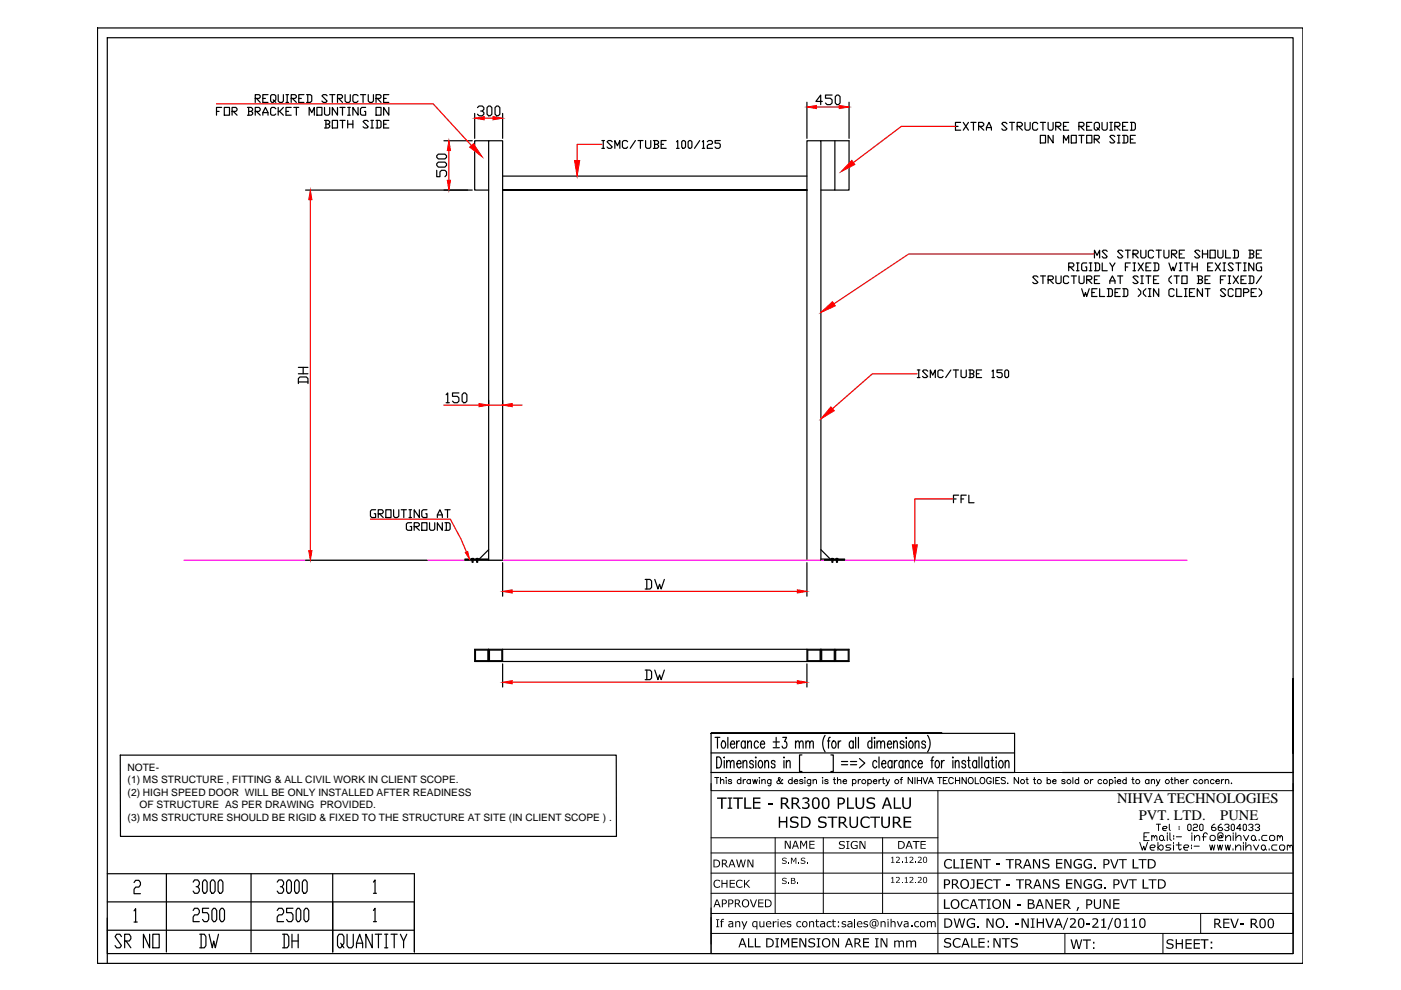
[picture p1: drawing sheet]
<svg xmlns="http://www.w3.org/2000/svg" width="297mm" height="210mm" viewBox="0 0 297 210" stroke-linecap="round" stroke-linejoin="round" font-family="sans-serif">
<defs><g id="words">
<g font-size="3.1">
<text x="236.8" y="170.3">NIHVA TECHNOLOGIES</text>
<text x="241.5" y="173.8">PVT. LTD.</text>
<text x="258.7" y="173.8">PUNE</text>
</g>
<g font-size="2.2">
<text x="27" y="163.4">NOTE-</text>
<text x="27.1" y="166.1">(1) MS STRUCTURE , FITTING &amp; ALL CIVIL WORK IN CLIENT SCOPE.</text>
<text x="27.1" y="168.7">(2) HIGH SPEED DOOR WILL BE ONLY INSTALLED AFTER READINESS</text>
<text x="29.6" y="171.4">OF STRUCTURE AS PER DRAWING PROVIDED.</text>
<text x="27.1" y="174">(3) MS STRUCTURE SHOULD BE RIGID &amp; FIXED TO THE STRUCTURE AT SITE (IN CLIENT SCOPE ) .</text>
</g>
</g></defs>
<!-- layer: 0 -->
<g fill="none" stroke="#000" stroke-width=".25">
<path d="M20.7 5.9h255.5v198.4h-255.5zM22.7 8h251.5v194.2h-251.5zM45.9 23.6h.6M47 22.8h-1.1v1.6M47.6 22.8h1.1v1.6h-1.1zM49.2 23.6h.8l.3-.3v-.2l-.3-.3h-.8v1.6M49.5 23.6l.8 .8M52.5 22.8h.8l.3 .3v.2l-.3 .3M52.7 23.6h.6l.3 .3v.3l-.3 .2h-.8M52.7 22.8v1.6M54.1 20.9h.8l.3-.3v-.3l-.3-.2h-.8v1.6M54.1 23.6h.8l.3-.3v-.2l-.3-.3h-.8v1.6"/>
<path d="M54.4 20.9l.8 .8M54.4 23.6l.8 .8M55.7 24.4v-.5l.6-1.1 .5 1.1v.5M55.7 20.9h.6M55.7 23.9h1.1M56.8 20.1h-1.1v1.6h1.1M57.9 21.2l.3 .2-.3 .3h-.3l-.2-.3v-1.1l.2-.2h.6l.3 .2v.9l-.3 .2 .3 .3M58.5 23.1l-.3-.3h-.6l-.2 .3v1.1l.2 .2h.6l.3-.2M59 20.1v1.3l.3 .3h.5l.3-.3v-1.3M59 22.8v1.6M59.3 23.6l.8 .8M60.1 22.8l-.8 .8h-.3"/>
<path d="M60.6 21.7h.6M60.6 20.1h.6M60.6 23.6h.6M60.9 20.1v1.6M61.7 20.9h.8l.3-.3v-.3l-.3-.2h-.8v1.6M61.7 22.8h-1.1v1.6h1.1M62 20.9l.8 .8M62.3 22.8h1M62.8 22.8v1.6M63.3 20.9h.6M64.4 20.1h-1.1v1.6h1.1M65 20.1h.8l.3 .2v1.1l-.3 .3h-.8"/>
<path d="M65.2 20.1v1.6M65.5 24.4v-1.6l.6 1.1 .5-1.1v1.6M67.2 22.8h1.1v1.6h-1.1zM68.8 22.8v1.4l.3 .2h.5l.3-.2v-1.4M68.8 25.5h.8l.3 .3v.3l-.3 .2M69.1 26.3h.5l.3 .3v.3l-.3 .2h-.8M69.1 25.5v1.6M69.4 20.3l-.3-.2h-.5l-.3 .2 1.1 1.1-.3 .3h-.5l-.3-.3M69.9 20.1h1.1M70.5 25.5h1.1v1.6h-1.1zM70.5 20.1v1.6M71.6 20.9h.8l.2-.3v-.3l-.2-.2h-.8v1.6"/>
<path d="M71.6 22.8v1.6l-1.1-1.6v1.6M71.8 20.9l.8 .8M72.1 22.8h1.1M72.1 25.5h1.1M72.6 22.8v1.6M72.6 25.5v1.6M73.2 20.1v1.3l.3 .3h.5l.3-.3v-1.3M73.7 24.4h.6M73.7 22.8h.6M73.7 25.5v1.6M73.7 26.3h1.1M74 22.8v1.6"/>
<path d="M74.8 25.5v1.6M75.9 20.3l-.3-.2h-.5l-.3 .2v1.1l.3 .3h.5l.3-.3M75.9 22.8v1.6l-1.1-1.6v1.6M76.4 20.1h1.1M77 20.1v1.6M77.5 22.8h-.8l-.3 .3v1.1l.3 .2h.8v-.8h-.2M78.1 20.1v1.3l.3 .3h.5l.3-.3v-1.3M78.1 25.8l-.3-.3h-.5l-.3 .3 1.1 1.1-.3 .2h-.5l-.3-.2M78.6 25.5h.6M78.6 27.1h.6M78.9 25.5v1.6M79.7 20.9h.8l.3-.3v-.3l-.3-.2h-.8v1.6"/>
<path d="M79.7 22.8h1.1v1.6h-1.1zM79.7 25.5h.8l.3 .3v1.1l-.3 .2h-.8M80 20.9l.8 .8M80 25.5v1.6M81.3 20.9h.6M81.3 26.3h.6M82.4 20.1h-1.1v1.6h1.1M82.4 22.8v1.6l-1.1-1.6v1.6M82.4 25.5h-1.1v1.6h1.1M92.6 36.1v1.4h.7v-1.1l.3-.3h.7l.4 .3v.7l-.4 .4M92.6 34.7l.3-.3h1.4l.4 .3v.4l-.4 .3h-1.4l-.3-.3zM92.9 32.7h1.4l.4 .3v.4l-.4 .3h-1.4l-.3-.3v-.4z"/>
<path d="M94.1 29.8h6M100.6 24v5.3M101.2 22.8l.4-.3h.6l.4 .3v.4l-.4 .3h-.3M102.2 23.5l.4 .4v.3l-.4 .4h-.6l-.4-.4M103.3 22.8l.3-.3h.3l.4 .3v1.4l-.4 .4h-.3l-.3-.4zM103.6 29.8h-3v10.5h3M105 22.8l.3-.3h.3l.4 .3v1.4l-.4 .4h-.3l-.3-.4zM106.6 24v5.3M106.6 37.3h64.5M127.6 29.8h.6M127.6 31.5h.6M127.9 29.8v1.7"/>
<path d="M129.8 30.1l-.3-.3h-.5l-.3 .3 1.1 1.1-.3 .3h-.5l-.3-.3M130.4 31.5v-1.7l.5 1.1 .5-1.1v1.7M133.1 30.1l-.3-.3h-.5l-.3 .3v1.1l.3 .3h.5l.3-.3M134.7 29.8l-1.1 1.7M135.3 29.8h1M135.8 29.8v1.7M136.9 29.8v1.4l.3 .3h.5l.3-.3v-1.4M138.5 29.8h.8l.3 .3v.3l-.3 .2M138.8 30.6h.5l.3 .3v.3l-.3 .3h-.8M138.8 29.8v1.7M140.2 30.6h.5M141.2 29.8h-1v1.7h1"/>
<path d="M143.4 30.1l.3-.3v1.7M143.4 31.5h.6M144.5 30.1l.3-.3h.2l.3 .3v1.1l-.3 .3h-.2l-.3-.3zM145.9 30.1l.2-.3h.3l.3 .3v1.1l-.3 .3h-.3l-.2-.3zM148.4 29.8l-1.2 1.7M148.9 30.1l.3-.3v1.7M148.9 31.5h.5M150 30.1l.3-.3h.5l.3 .3v.3l-.3 .2h-.5l-.3 .3v.6h1.1M152.7 29.8h-1.1v.6h.8l.3 .2v.6l-.3 .3h-.5l-.3-.3M171.1 21.7v7.6M174 29.8h6v10.5h-3M174.3 21.5h-1.3l1-1.3v2"/>
<path d="M176.4 20.2h-1.4v.6h1l.4 .4v.6l-.4 .4h-.6l-.4-.4M177 29.8v10.5h-3M177.1 20.5l.3-.3h.4l.3 .3v1.3l-.3 .4h-.4l-.3-.4zM180 21.7v7.6M202.6 26.8h.5M203.7 26h-1.1v1.6h1.1M204.2 26l1.1 1.6M205.3 26l-1.1 1.6M205.8 26h1.1M206.4 26v1.6M207.5 26.8h.8l.3-.3v-.3l-.3-.2h-.8v1.6M207.7 26.8l.9 .8"/>
<path d="M209.1 27.6v-.5l.6-1.1 .5 1.1v.5M209.1 27.1h1.1M213.5 26.2l-.3-.2h-.5l-.3 .2 1.1 1.1-.3 .3h-.5l-.3-.3M214.1 26h1M214.6 26v1.6M215.7 26.8h.8l.3-.3v-.3l-.3-.2h-.8v1.6M216 26.8l.8 .8M217.3 26v1.3l.3 .3h.5l.3-.3v-1.3M220 26.2l-.2-.2h-.6l-.3 .2v1.1l.3 .3h.6l.2-.3M220.6 28.7h1.1v1.6h-1.1zM220.6 26h1.1M221.1 26v1.6"/>
<path d="M222.2 26v1.3l.3 .3h.5l.3-.3v-1.3M223.3 28.7v1.6l-1.1-1.6v1.6M223.8 26.8h.9l.2-.3v-.3l-.2-.2h-.9v1.6M224.1 26.8l.8 .8M225.5 30.3v-1.6l.5 1.1 .6-1.1v1.6M225.5 26.8h.5M226.6 26h-1.1v1.6h1.1M227.1 28.7h1.1v1.6h-1.1zM228.7 26.8h.9l.2-.3v-.3l-.2-.2h-.9v1.6M228.7 28.7h1.1M229 26.8l.8 .8M229.3 28.7v1.6"/>
<path d="M230.4 28.7h1.1v1.6h-1.1zM230.4 26.8h.5M231.5 26h-1.1v1.6h1.1M232 29.5h.8l.3-.3v-.2l-.3-.3h-.8v1.6M232.3 29.5l.8 .8M232.6 27.1l.2 .2-.2 .3h-.3l-.3-.3v-1.1l.3-.2h.5l.3 .2v.9l-.3 .2 .3 .3M233.7 26v1.3l.2 .3h.6l.3-.3v-1.3M235.3 27.6h.6M235.3 26h.6M235.6 26v1.6M236.4 26.8h.8l.3-.3v-.3l-.3-.2h-.8v1.6M236.4 29l-.3-.3h-.5l-.3 .3 1.1 1.1-.3 .2h-.5l-.3-.2"/>
<path d="M236.7 26.8l.8 .8M236.9 28.7h.6M236.9 30.3h.6M237.2 28.7v1.6M238 28.7h.8l.3 .3v1.1l-.3 .2h-.8M238 26.8h.6M238.3 28.7v1.6M239.1 26h-1.1v1.6h1.1M239.7 26h.8l.2 .2v1.1l-.2 .3h-.8M239.7 29.5h.5M239.9 26v1.6M240.7 28.7h-1v1.6h1"/>
<path d="M64.8 40.3h35.3M106.6 40.3h64.5zM106.6 40.3v-10.5h-3v89M106.6 40.3v78.5h-8v-.3h5M106.6 40.3h64.5M171.1 40.3v-10.5h2.9v89M171.1 40.3v78.5M220.1 58.8l-.3-.3h-.6l-.2 .3 1.1 1.1-.3 .2h-.6l-.2-.2M220.6 58.5h1.1M221.1 58.5v1.6M222.2 59.3h.9l.2-.2v-.3l-.2-.3h-.9v1.6M222.5 59.3l.8 .8"/>
<path d="M223.9 58.5v1.4l.2 .2h.6l.3-.2v-1.4M226.6 56.6h.8l.3-.3v-.3l-.3-.2h-.8v1.6M226.6 58.8l-.3-.3h-.5l-.3 .3v1.1l.3 .2h.5l.3-.2M226.9 56.6l.8 .8M227.1 58.5h1.1M227.7 58.5v1.6M228.2 55.8h.6M228.2 57.4h.6M228.5 55.8v1.6M228.8 58.5v1.4l.2 .2h.6l.2-.2v-1.4M230.4 55.8h-.8l-.3 .2v1.2l.3 .2h.8v-.8h-.3M230.4 59.3h.8l.3-.2v-.3l-.3-.3h-.8v1.6"/>
<path d="M230.7 59.3l.8 .8M230.9 55.8h.6M230.9 57.4h.6M231.2 55.8v1.6M232 54.7v-1.7l.6 1.1 .5-1.1v1.7M232 55.8h.8l.3 .2v1.2l-.3 .2h-.8M232 59.3h.6M232.3 55.8v1.6M233.1 58.5h-1.1v1.6h1.1M233.7 55.8v1.6h1.1M234.8 53.3l-.3-.3h-.6l-.2 .3 1.1 1.1-.3 .3h-.6l-.2-.3M235.3 55.8l.6 .8v.8"/>
<path d="M235.3 59.6h1.1M236.4 55.8l-.5 .8M237 58.5h1.1M237.5 58.5v1.6M238.1 53.3l-.3-.3h-.6l-.2 .3 1.1 1.1-.3 .3h-.6l-.2-.3M238.6 53h1.1M238.6 56.6h.5M239.1 53v1.7M239.7 55.8h-1.1v1.6M240.2 53.8h.8l.3-.2v-.3l-.3-.3h-.8v1.7M240.2 55.8h.6M240.2 57.4h.6"/>
<path d="M240.5 53.8l.8 .9M240.5 55.8v1.6M241.3 58.8l-.3-.3h-.5l-.3 .3 1.1 1.1-.3 .2h-.5l-.3-.2M241.3 55.8l1.1 1.6M241.9 53v1.4l.2 .3h.6l.3-.3v-1.4M241.9 58.5h.5M242.1 58.5v1.6M242.4 55.8l-1.1 1.6M243 56.6h.5M243 58.5h1M243.5 58.5v1.6M244 55.8h-1v1.6h1"/>
<path d="M244.6 53.3l-.3-.3h-.5l-.3 .3v1.1l.3 .3h.5l.3-.3M244.6 55.8h.8l.3 .2v1.2l-.3 .2h-.8M244.6 59.3h.5M244.9 55.8v1.6M245.1 53h1.1M245.7 58.5h-1.1v1.6h1.1M245.7 53v1.7M246.8 53v1.4l.2 .3h.6l.2-.3v-1.4M247.8 55.8l.6 1.6 .3-.8 .2 .8 .6-1.6M248.4 53.8h.8l.3-.2v-.3l-.3-.3h-.8v1.7M248.4 58.5l-.6 .6v.5l.6 .5M248.7 53.8l.8 .9"/>
<path d="M248.9 58.5h1.1M249.5 58.5v1.6M250 53.8h.6M250 55.8h.6M250 57.4h.6M250.3 55.8v1.6M250.6 58.5h1.1v1.6h-1.1zM251.1 53h-1.1v1.7h1.1M251.1 55.8h1.1M251.7 55.8v1.6M252.7 56.6h1.1M252.7 55.8v1.6"/>
<path d="M253.8 58.5h.8l.3 .3v.3l-.3 .2M253.8 55.8v1.6M254.1 59.3h.5l.3 .3v.3l-.3 .2h-.8M254.1 58.5v1.6M254.4 53.3l-.3-.3h-.5l-.3 .3 1.1 1.1-.3 .3h-.5l-.3-.3M254.9 53.8h1.1M254.9 53v1.7M255.5 59.3h.5M256 53v1.7M256 56.6h.6M256.6 53h1.1v1.7h-1.1zM256.6 58.5h-1.1v1.6h1.1"/>
<path d="M257.1 55.8h-1.1v1.6h1.1M257.7 55.8l1.1 1.6M258.2 53v1.4l.3 .3h.5l.3-.3v-1.4M258.8 55.8l-1.1 1.6M258.8 59.3h.5M259.3 55.8h.6M259.3 57.4h.6M259.6 55.8v1.6M259.9 53v1.7h1M259.9 58.5h-1.1v1.6M260.4 58.5h.5M260.7 58.5v1.6"/>
<path d="M261.5 53h.8l.3 .3v1.1l-.3 .3h-.8M261.5 56l-.3-.2h-.5l-.3 .2 1.1 1.2-.3 .2h-.5l-.3-.2M261.5 58.5l1.1 1.6M261.8 53v1.7M262 55.8h1.1M262.6 55.8v1.6M262.6 58.5l-1.1 1.6M263.1 59.3h.6M263.7 55.8h.5M263.7 57.4h.5M263.9 55.8v1.6M264.2 58.5h-1.1v1.6h1.1"/>
<path d="M264.8 53h.8l.2 .3v.3l-.2 .2M264.8 58.5h.8l.2 .3v1.1l-.2 .2h-.8M265 53.8h.6l.2 .3v.3l-.2 .3h-.8M265 53v1.7M265 58.5v1.6M265.8 55.8v1.6l-1-1.6v1.6M266.4 53.8h.5M267.5 53h-1.1v1.7h1.1M267.5 55.8h-.8l-.3 .2v1.2l.3 .2h.8v-.8h-.3M267.5 58.5l-1.1 1.6M63.3 79.2h2M63.3 77.9h2"/>
<path d="M64.3 77.9v1.3M194.5 78.4h.5M194.8 78.4v1.7M196.7 78.7l-.3-.3h-.6l-.2 .3 1.1 1.1-.3 .3h-.6l-.2-.3M200 78.7l-.3-.3h-.5l-.3 .3v1.1l.3 .3h.5l.3-.3M201.6 78.4l-1.1 1.7M202.1 78.4h1.1M202.7 78.4v1.7M203.8 78.4v1.4l.3 .3h.5l.3-.3v-1.4M205.4 78.4h.8l.3 .3v.3l-.3 .2M205.7 79.2h.5l.3 .3v.3l-.3 .3h-.8M205.7 78.4v1.7"/>
<path d="M207 79.2h.6M208.1 78.4h-1.1v1.7h1.1M210.3 78.7l.3-.3v1.7M212.5 78.4h-1.1v.6h.8l.3 .2v.6l-.3 .3h-.5l-.3-.3M213 78.7l.3-.3h.3l.2 .3v1.1l-.2 .3h-.3l-.3-.3zM229.3 61.2l.5 1.7 .3-.9 .3 .9 .5-1.7M231.5 62h.5M232.6 61.2h-1.1v1.7h1.1M233.1 61.2v1.7h1.1M234.8 61.2h.8l.3 .3v1.1l-.3 .3h-.8M235 61.2v1.7M235.3 60.1v-.5l.6-1.1 .5 1.1v.5"/>
<path d="M236.4 62h.6M237.5 61.2h-1.1v1.7h1.1M238.1 61.2h.8l.2 .3v1.1l-.2 .3h-.8M238.3 61.2v1.7M241.3 61.2l.6 .6v.5l-.6 .6M241.9 60.1h.5M243 61.2l-.6 .6v.5l.6 .6M243.5 62.9h.5M243.5 61.2h.5M243.8 61.2v1.7M245.7 61.2v1.7l-1.1-1.7v1.7M248.9 61.5l-.2-.3h-.6l-.3 .3v1.1l.3 .3h.6l.2-.3"/>
<path d="M249.5 61.2v1.7h1.1M251.1 62.9h.6M251.1 61.2h.6M251.4 61.2v1.7M252.2 62h.5M253.3 61.2h-1.1v1.7h1.1M254.9 61.2v1.7l-1.1-1.7v1.7M255.5 61.2h1.1M256 61.2v1.7M259.9 61.5l-.3-.3h-.6l-.2 .3 1.1 1.1-.3 .3h-.6l-.2-.3M260.4 60.1h.5M261.5 61.5l-.3-.3h-.5l-.3 .3v1.1l.3 .3h.5l.3-.3"/>
<path d="M262 61.2h1.1v1.7h-1.1zM263.7 62h.8l.3-.2v-.3l-.3-.3h-.8v1.7M265.3 62h.5M266.4 61.2h-1.1v1.7h1.1M266.9 61.2l.6 .6v.5l-.6 .6M63.3 81.3v-1l.3-.4h1.4l.3 .4v1M63.3 81h2M94.6 83.7l.3-.4v2.1M94.6 85.4h.7M97.3 83.3h-1.4v.7h1.1l.3 .4v.6l-.3 .4h-.7l-.4-.4M98.3 83.3h.4l.3 .4v1.3l-.3 .4h-.4l-.3-.4v-1.3zM103.6 84.9v1"/>
<path d="M194.5 80.1h.5M197.2 80.1v-1.7l.6 1.1 .5-1.1v1.7M210.3 80.1h.5M64.8 118.8h25.8M79.6 108.1h-.8l-.3 .3v1l.3 .3h.8v-.8h-.3M80.2 108.9h.8l.3-.3v-.2l-.3-.3h-.8v1.6M80.4 108.9l.9 .8M81.8 108.1h1.1v1.6h-1.1zM83.5 108.1v1.3l.2 .3h.6l.3-.3v-1.3M85.1 108.1h1.1M85.6 108.1v1.6M86.7 108.1h.6"/>
<path d="M86.7 109.7h.6M87 108.1v1.6M87.3 110.8h-.8l-.3 .3v1.1l.3 .2h.8v-.8h-.3M87.8 111.6h.8l.3-.2v-.3l-.3-.3h-.8v1.6M88.1 111.6l.8 .8M88.9 108.1v1.6l-1.1-1.6v1.6M89.4 110.8h1.1v1.6h-1.1zM90.5 108.1h-.8l-.3 .3v1l.3 .3h.8v-.8h-.2M91.1 110.8v1.4l.2 .2h.6l.3-.2v-1.4M92.7 109.7v-.5l.6-1.1 .5 1.1v.5M92.7 109.2h1.1M93.8 110.8v1.6l-1.1-1.6v1.6"/>
<path d="M94.3 110.8h.9l.2 .3v1.1l-.2 .2h-.9M94.3 108.1h1.1M94.6 110.8v1.6M94.9 108.1v1.6M100 118.5h.4h-.1v.7h-.2v-.7zM100.9 118.5h.5h-.1v.7h-.2v-.7zM103.6 116.5l-2 2M106.6 119.3v7.1M171.1 119.3v7.1M174 118.5h5.1v.3h-4.3M174 116.5l2 2M176.2 118.5h.5h-.1v.7h-.2v-.7z"/>
<path d="M177.2 118.5h.5h-.1v.7h-.3v-.7zM202.2 105.8h.5M203.3 105h-1.1v1.6M203.8 105.8h.5M204.9 105h-1.1v1.6M205.4 105v1.6h1.1M100.6 137.7h79.4v2.6h-79.4zM100.8 137.8h2.6v2.3h-2.6zM103.6 137.7v2.6M103.8 137.8h2.6v2.3h-2.6zM106.6 137.7v2.6M136.8 122.9h1l.3 .3v1.3l-.3 .4h-1"/>
<path d="M137.1 122.9v2M138.8 122.9l.7 2 .3-1 .4 1 .7-2M171.1 137.7v2.6M171.3 137.8h2.6v2.3h-2.6zM174 137.7v2.6M174.2 137.8h2.7v2.3h-2.7zM177 137.7v2.6M177.2 137.8h2.6v2.3h-2.6zM106.6 140.8v4.9M136.8 142.1h1l.3 .3v1.4l-.3 .3h-1M137.1 142.1v2M138.8 142.1l.7 2 .3-1 .4 1 .7-2"/>
<path d="M150.8 155.5h48.9zM171.1 140.8v4.9M215.1 155.5v8.3M274.2 159.8v-16v20h-48.9M25.5 160.1h105.2v17.2h-105.2zM22.7 191.2h65.2M22.7 185.3h65.2v16.5M22.7 197.2h65.2M22.7 194.6v9.7M25.8 198.6l-.4-.5h-.7l-.3 .5 1.4 1.9-.4 .5h-.7l-.3-.5M26.4 199.5h1l.3-.4v-.5l-.3-.5h-1v2.9M26.7 199.5l1 1.5"/>
<path d="M28.4 193.1l.4-.4v2.8M28.4 187.1l.4-.5h.6l.4 .5v.5l-.4 .5h-.6l-.4 .5v.9h1.4M28.4 195.5h.7M31.7 198.1v2.9l-1.3-2.9v2.9M32.4 198.1h1.4v2.9h-1.4zM35.3 185.3v16.5M41 193l.2-.4h.7l.4 .4v.5l-.4 .5h-.7l-.2 .4v1h1.3M41 187l.2-.4h.7l.4 .4v.5l-.4 .5h-.3M41.9 188l.4 .5v.4l-.4 .5h-.7l-.2-.5M42.3 198.1h1l.4 .5v1.9l-.4 .5h-1M42.6 198.1v2.9M43.3 186.6h.3l.3 .4v1.9l-.3 .5h-.3l-.4-.5v-1.9z"/>
<path d="M44.3 192.6h-1.4v.9h1l.4 .5v.9l-.4 .5h-.6l-.4-.5M44.3 198.1l.7 2.9 .3-1.5 .3 1.5 .7-2.9M44.9 186.6h.4l.3 .4v1.9l-.3 .5h-.4l-.3-.5v-1.9zM45.3 192.6h.3l.3 .4v1.9l-.3 .5h-.3l-.4-.5v-1.9zM46.6 186.6h.3l.4 .4v1.9l-.4 .5h-.3l-.4-.5v-1.9zM46.9 192.6h.4l.3 .4v1.9l-.3 .5h-.4l-.3-.5v-1.9zM53.2 185.3v16.5M58.8 193l.3-.4h.7l.3 .4v.5l-.3 .5h-.7l-.3 .4v1h1.3M58.8 187l.3-.4h.7l.3 .4v.5l-.3 .5h-.3M59.8 188l.3 .5v.4l-.3 .5h-.7l-.3-.5M59.9 198.1h1l.3 .5v1.9l-.3 .5h-1M60.3 198.1v2.9"/>
<path d="M61.1 186.6h.3l.4 .4v1.9l-.4 .5h-.3l-.3-.5v-1.9zM61.9 198.1v2.9M61.9 199.5h1.3M62.1 192.6h-1.3v.9h1l.3 .5v.9l-.3 .5h-.7l-.3-.5M62.8 186.6h.3l.3 .4v1.9l-.3 .5h-.3l-.3-.5v-1.9zM63.1 192.6h.3l.4 .4v1.9l-.4 .5h-.3l-.3-.5v-1.9zM63.2 198.1v2.9M64.4 186.6h.4l.3 .4v1.9l-.3 .5h-.4l-.3-.5v-1.9zM64.8 192.6h.3l.4 .4v1.9l-.4 .5h-.3l-.4-.5v-1.9zM70.5 185.3v16.5M72.2 200l.4 .5-.4 .5h-.3l-.3-.5v-1.9l.3-.5h.7l.3 .5v1.4l-.3 .5 .3 .5M73.6 198.1v2.4l.3 .5h.7l.3-.5v-2.4"/>
<path d="M75.6 200h1.3M78.9 198.1v2.9l-1.3-2.9v2.9M79.2 193l.3-.4v2.8M79.2 187l.3-.4v2.8M79.2 195.4h.6M79.2 189.4h.6M79.6 198.1h1.3M80.2 198.1v2.9M81.5 198.1h.7M81.9 198.1v2.9M82.9 198.1h1.3M83.6 198.1v2.9"/>
<path d="M84.9 198.1l.7 1.4v1.5M86.2 198.1l-.6 1.4M75.6 201v-1l.7-1.9 .6 1.9v1M81.5 201h.7"/>
</g>
<path d="M39 118.8h212.7" fill="none" stroke="#f0f" stroke-width=".25"/>
<g fill="none" stroke="#f00" stroke-width=".25">
<path d="M45.9 22h45.9l8.2 8.9M95.2 31.9v6.3M102.7 25.1h1.8M127.6 30.6h-5.2v3.4M173.1 22.7h4.8M202.5 26.8h-11.4l-10.2 7.7M65.8 42.3v74.5M232 53.8h-39.3l-15.9 10.6M194.5 79.2h-9.5l-8.5 7.5M94.1 85.9h7.5M103.6 85.9h3M108.6 85.9h2.1"/>
<path d="M78.5 110.1h17l2.3 4.2 1.1 2.8M202.1 105.8h-8.2v9.7M108.6 125.4h60.5M108.6 144.7h60.5"/>
</g>
<g fill="#f00" stroke="#f00" stroke-width=".21">
<path d="M65.8 40.3l.3 2h-.6z"/>
<path d="M65.5 116.8h.6l-.3 2z"/>
<path d="M98.7 117.1l.5-.2 .3 1.6z"/>
<path d="M174 66.3l2.5-2.3 .6 .9z"/>
<path d="M193.4 115.5h1.1l-.6 3.3z"/>
<path d="M176.2 86.3l.7 .8-2.9 1.7z"/>
<path d="M106.6 85.9l2-.3v.6z"/>
<path d="M101.6 85.6l2 .3-2 .3z"/>
<path d="M94.8 38.2h.7l-.3 2.1z"/>
<path d="M95.2 29.8l.3 2.1h-.7z"/>
<path d="M100.6 25.1l2.1-.4v.7z"/>
<path d="M104.5 24.7l2.1 .4-2.1 .3z"/>
<path d="M121.8 34h1.1l-.5 3.3z"/>
<path d="M171.1 22.7l2-.3v.6z"/>
<path d="M177.9 22.4l2.1 .3-2.1 .3z"/>
<path d="M180.6 34l.6 .9-2.9 1.5z"/>
<path d="M99.6 31.2l.8-.7 1.8 2.7z"/>
<path d="M106.6 125.4l2-.3v.6z"/>
<path d="M169.1 125.1l2 .3-2 .3z"/>
<path d="M106.6 144.7l2-.4v.7z"/>
<path d="M169.1 144.3l2 .4-2 .3z"/>
</g>
<!-- layer: 1 -->
<g fill="none" stroke="#000" stroke-width=".25">
<path d="M150.8 159.6h64.3M151.6 156.3h1M152.1 156.3v2.3M153.1 157.2l.4-.1 .3 .3 .1 .6-.4 .6h-.2l-.3-.3-.1-.5zM154.3 156.3v2.3M154.9 157.8h.9l-.1-.5-.2-.2a.78 .78 0 0 0-.6 .8 .78 .78 0 0 0 .6 .7l.3-.3M156.2 157.1v1.5M156.8 157.1l-.4 .1-.2 .6M158 157.4l-.3-.3a.8 .8 0 0 0-.5 .8 .8 .8 0 0 0 .5 .7l.3-.3M158 157.1v1.5M158.5 157.6l.4-.5 .4 .1v1.4M158.5 157.1v1.5"/>
<path d="M160.8 157.4l-.3-.3a.78 .78 0 0 0-.6 .8 .78 .78 0 0 0 .6 .7l.3-.3M161.2 157.8h.9l-.1-.5-.2-.2a.78 .78 0 0 0-.6 .8 .78 .78 0 0 0 .6 .7l.3-.3M163.9 157.3h1.3M163.9 158.5h1.3M164.6 156.3v2M166 156.3h.8l-.5 .9a.71 .71 0 0 1 .6 .8 .71 .71 0 0 1-.7 .6l-.2-.1-.2-.3M168.7 157.6l.4-.5 .3 .1 .1 1.4M168.7 157.1v1.5M169.5 157.6l.3-.5 .4 .1 .1 1.4M170.9 157.6l.3-.5 .4 .1 .1 1.4M170.9 157.1v1.5M171.7 157.6l.3-.5 .4 .1v1.4"/>
<path d="M174.9 155.9a3.2 3.2 0 0 0 0 3.5M175.4 157.1h.6M176 156.3l-.3 .2v.3v1.8M176.5 157.2l.4-.1 .3 .3 .1 .6-.4 .6h-.2l-.3-.3-.1-.5zM177.7 157.1v1.5M178.3 157.1a.58 .58 0 0 0-.6 .7M180.9 157.4l-.3-.3a.8 .8 0 0 0-.5 .8 .8 .8 0 0 0 .5 .7l.3-.3M180.9 157.1v1.5M181.4 156.3v2.3M182 156.3v2.3M184.8 157.4l-.3-.3a.8 .8 0 0 0-.5 .8 .8 .8 0 0 0 .5 .7l.3-.3M184.8 156.3v2.3"/>
<path d="M185.4 156.3v.2zM185.4 157.1v1.5M185.9 157.6l.4-.5 .4 .1v1.4M185.9 157.1v1.5M186.7 157.6l.4-.5 .4 .1 .1 1.4M188.1 157.8h.9l-.1-.5-.2-.2-.3 .1-.3 .8 .4 .6h.2l.3-.3M189.5 157.6l.3-.5 .4 .1 .1 1.4M189.5 157.1v1.5M191.7 157.4l-.3-.3-.5 .1v.4l.5 .3a.4 .4 0 0 1 .2 .5 .4 .4 0 0 1-.5 .2l-.2-.1v-.2M192.2 156.3v.2zM192.2 157.1v1.5M192.9 157.2l.1-.1a.78 .78 0 0 1 .6 .8 .78 .78 0 0 1-.6 .7 1.02 1.02 0 0 1-.1-1.4z"/>
<path d="M194 157.6l.4-.5 .4 .1v1.4M194 157.1v1.5M196.2 157.4l-.3-.3-.4 .1v.4l.5 .3a.42 .42 0 0 1 .1 .7 .42 .42 0 0 1-.7-.3M196.7 155.9a3 3 0 0 1 0 3.5M215.1 155.5h-64.3v8.3h64.3M151.9 160.5h.6a1.54 1.54 0 0 1 0 2.3h-.6zM153.6 160.5v.2zM153.6 161.2v1.6M154.1 161.7l.3-.5 .4 .2 .1 1.4M154.1 161.2v1.6M154.9 161.7l.3-.5 .4 .2v1.4M156.2 161.9h.9l-.1-.4-.2-.3a.81 .81 0 0 0-.6 .8 .81 .81 0 0 0 .6 .8l.3-.3"/>
<path d="M157.5 161.7l.4-.5 .4 .2v1.4M157.5 161.2v1.6M159.7 161.6l-.3-.4-.4 .2v.4l.5 .2a.42 .42 0 0 1 .1 .7 .42 .42 0 0 1-.7-.2M160.2 160.5v.2zM160.2 161.2v1.6M161 161.4l.1-.2a.83 .83 0 0 1 .6 .8 .83 .83 0 0 1-.6 .8l-.3-.7zM162.2 161.7l.3-.5 .4 .2 .1 1.4M162.2 161.2v1.6M164.3 161.6l-.2-.4-.5 .2v.4l.5 .2a.42 .42 0 0 1 .1 .7 .42 .42 0 0 1-.7-.2M166.2 160.5v.2zM166.2 161.2v1.6M166.7 161.7l.4-.5 .4 .2v1.4"/>
<path d="M166.7 161.2v1.6M170 160.1h-.5v3.5h.5M176.2 160.1h.5v3.5h-.5M178.4 161.5h1.3M178.4 162.1h1.3M180.3 161.5h1.3M180.3 162.1h1.3M182.2 160.8l1.2 1-1.2 1M185.9 161.6l-.3-.4a.81 .81 0 0 0-.6 .6 .81 .81 0 0 0 .3 .9l.3 .1 .3-.3M186.4 160.5v2.3M187 161.9h.8v-.2a.44 .44 0 0 0-.5-.5 .91 .91 0 0 0 .2 1.6l.3-.3M189.1 161.6l-.3-.4a.83 .83 0 0 0-.5 .8 .83 .83 0 0 0 .5 .8l.3-.3"/>
<path d="M189.1 161.2v1.6M189.6 161.2v1.6M190.2 161.2l-.4 .2-.2 .5M191.4 161.6l-.3-.4a.83 .83 0 0 0-.5 .8 .83 .83 0 0 0 .5 .8l.3-.3M191.4 161.2v1.6M192 161.7l.3-.5 .4 .2 .1 1.4M192 161.2v1.6M194.2 161.6l-.3-.4a.81 .81 0 0 0-.6 .8 .81 .81 0 0 0 .6 .8l.3-.3M194.7 161.9h.9l-.1-.4-.2-.3a.81 .81 0 0 0-.6 .8 .81 .81 0 0 0 .6 .8l.3-.3M197.4 161.2h.5M198 160.5l-.3 .1-.1 .4v1.8M198.5 161.4l.1-.2a.81 .81 0 0 1 .6 .8 .81 .81 0 0 1-.6 .8l-.3-.3v-.4v-.5z"/>
<path d="M199.6 161.2v1.6M200.2 161.2l-.4 .2-.2 .5M202 160.5v.2zM202 161.2v1.6M202.5 161.7l.4-.5 .4 .2v1.4M202.5 161.2v1.6M204.7 161.6l-.3-.4-.4 .2v.4l.5 .2a.42 .42 0 0 1 .1 .7 .42 .42 0 0 1-.7-.2M205.2 161.2h.5M205.4 160.5v1.8l.1 .4 .3 .1M207.1 161.6l-.3-.4a.81 .81 0 0 0-.6 .8 .81 .81 0 0 0 .6 .8l.3-.3M207.1 161.2v1.6M207.6 160.5v2.3"/>
<path d="M208.2 160.5v2.3M209.6 161.6l-.3-.4a.83 .83 0 0 0-.5 .8 .83 .83 0 0 0 .5 .8l.3-.3M209.6 161.2v1.6M210.1 161.2h.5M210.4 160.5v2.2l.3 .1M211.2 160.5v.2zM211.2 161.2v1.6M211.9 161.4l.2-.2a.81 .81 0 0 1 .6 .8 .81 .81 0 0 1-.6 .8l-.4-.7zM213.1 161.7l.4-.5 .3 .2 .1 1.4M213.1 161.2v1.6"/>
</g>
<!-- layer: 0 -->
<g fill="none" stroke="#000" stroke-width=".21">
<path d="M150.8 163.8h123.4v3.8h-123.4zM150.8 166.1v36.1h123.4v-36.1M150.8 177.6h48.1M151.5 164.8h.9M152 164.8v1.4M152.8 165.5l.3-.2 .3 .1 .1 .8M152.8 164.8v1.4M153.9 164.9h.1zM154 165.4v.8M155.1 165.5a.4 .4 0 0 0-.3-.2 .4 .4 0 0 0-.4 .2l.7 .4-.2 .3-.5-.2M157.1 165.5a.43 .43 0 0 0-.7-.1 .43 .43 0 0 0 0 .7 .43 .43 0 0 0 .7-.1M157.1 164.8v1.4"/>
<path d="M157.6 165.3v.9M158.1 165.3l-.4 .1-.1 .3M159.1 165.5a.43 .43 0 0 0-.6-.1 .43 .43 0 0 0 0 .7 .43 .43 0 0 0 .6-.1M159.1 165.3v.9M159.6 165.3l.2 .9 .3-.9 .2 .9 .3-.9M161 164.8v.2zM161 165.4v.8M161.5 165.5l.4-.2 .3 .1v.8M161.5 165.3v.9M163.5 165.3l-.1 1.2-.2 .1-.3-.1M163.5 165.5a.43 .43 0 0 0-.7-.1 .43 .43 0 0 0 0 .7 .43 .43 0 0 0 .7-.1M164.4 177.6v16.1"/>
<path d="M166 165.4l-.2-.1a.85 .85 0 0 1-1 .8l-.1-.3 .7-.7-.2-.3-.2 .2 .1 .4 .6 .7 .2 .1 .1-.2M168 165.5a.45 .45 0 0 0-.7-.1 .45 .45 0 0 0 0 .7 .45 .45 0 0 0 .7-.1M168 164.8v1.4M168.4 165.7h.7a.41 .41 0 0 0-.6-.4 .41 .41 0 0 0 0 .7l.2 .2 .4-.2M170.2 165.5a.4 .4 0 0 0-.3-.2 .4 .4 0 0 0-.4 .2l.7 .4-.2 .3-.5-.2M170.6 164.9h.1zM170.7 165.4v.8M171.9 165.3l-.1 1.2-.2 .1-.3-.1M171.9 165.5a.43 .43 0 0 0-.6-.1 .43 .43 0 0 0 0 .7 .43 .43 0 0 0 .6-.1M172.4 165.5l.3-.2 .3 .1 .1 .8M172.4 165.3v.9M174.3 164.9h.2z"/>
<path d="M174.4 165.4v.8M174.6 177.6v16.1M175.6 165.5a.4 .4 0 0 0-.4-.2 .4 .4 0 0 0-.3 .2l.7 .4-.3 .3-.4-.2M176.7 165.3h.4M176.9 164.8v1.3l.3 .1M177.6 165.5l.3-.2 .3 .1 .1 .8M177.6 164.8v1.4M178.7 165.7h.8a.42 .42 0 0 0-.6-.4 .42 .42 0 0 0-.1 .7l.2 .2 .5-.2M180.7 165.5a.43 .43 0 0 1 .7-.1 .43 .43 0 0 1 0 .7 .43 .43 0 0 1-.7-.1M180.7 165.3v1.3M182 165.3v.9M182.5 165.3l-.4 .1-.1 .3"/>
<path d="M184 165.5a.43 .43 0 0 1 .6-.1 .43 .43 0 0 1 0 .7 .43 .43 0 0 1-.6-.1M184 165.3v1.3M185.1 165.7h.8a.41 .41 0 0 0-.6-.4 .41 .41 0 0 0-.1 .7l.3 .2 .4-.2M186.4 165.3v.9M186.9 165.3l-.4 .1-.1 .3M187.1 165.3h.4M187.1 177.6v16.1M187.3 164.8v1.1v.2l.3 .1M187.8 165.3l.4 .9 .4-.9M188.2 166.2l-.4 .4M190.9 165.3h.4M191.4 164.8l-.3 .1v1.3"/>
<path d="M193.5 164.8v1.4l-1-1.4v1.4M194 164.8v1.4M194.5 164.8v1.4M194.5 165.5h.9M195.4 164.8v1.4M195.7 164.8l.5 1.4 .5-1.4M196.8 166.2l.6-1.4 .5 1.4M197 165.7h.7M198.8 164.8h.9M198.9 167.6v34.6M199.2 164.8v1.4M200 165.5h.5"/>
<path d="M200.8 164.8h-.8v1.4h.8M202.1 165.1a.58 .58 0 0 0-.9-.1 .58 .58 0 0 0 0 .9l.3 .3 .4-.1 .2-.2M202.6 165.5h.9M202.6 164.8v1.4M203.5 164.8v1.4M204.9 164.8v1.4l-.9-1.4v1.4M205.5 164.9a.62 .62 0 0 1 .9 .6 .62 .62 0 0 1-1 .5l-.1-.6zM206.8 164.8v1.4h.7M208 164.9a.63 .63 0 0 1 .8 .6 .63 .63 0 0 1-.8 .6l-.2-.4zM210.2 165.1a.58 .58 0 0 0-.9-.1 .58 .58 0 0 0 0 .9 .46 .46 0 0 0 .5 .3 .46 .46 0 0 0 .4-.5h-.4M210.6 164.8v1.4M211.1 165.5h.5"/>
<path d="M211.9 164.8h-.8v1.4h.8M213.2 165l-.4-.2-.5 .2 .1 .4 .8 .4-.2 .3-.4 .1-.3-.2M213.7 166v.2zM216 164.8v1.4l-1-1.4v1.4M217.5 165.3h.5M217.7 164.8l.1 1.3 .2 .1M219.1 165.3h.5M219.3 164.8v1.3l.3 .1M222 165.5a.43 .43 0 0 1 .6-.1 .43 .43 0 0 1 0 .7 .43 .43 0 0 1-.6-.1M222 164.8v1.4M223.2 165.7h.7a.41 .41 0 0 0-.6-.4 .41 .41 0 0 0-.1 .7l.3 .2 .4-.2M225.8 165.5a.4 .4 0 0 0-.3-.2 .4 .4 0 0 0-.4 .2l.7 .4-.2 .3-.5-.2"/>
<path d="M227.5 164.8v1.4M228.7 165.5a.43 .43 0 0 0-.6-.1 .43 .43 0 0 0 0 .7 .43 .43 0 0 0 .6-.1M228.7 164.8v1.4M231.2 165.3v.9M231.7 165.3l-.3 .1-.2 .3M233.6 165.5a.43 .43 0 0 0-.7-.1 .43 .43 0 0 0 0 .7 .43 .43 0 0 0 .7-.1M235.2 165.5a.43 .43 0 0 1 .6-.1 .43 .43 0 0 1 0 .7 .43 .43 0 0 1-.6-.1M235.2 165.3v1.3M236.4 164.9h.1zM236.4 165.4v.8M236.9 165.7h.7a.41 .41 0 0 0-.6-.4 .41 .41 0 0 0 0 .7l.2 .2 .4-.2M238.8 165.5a.43 .43 0 0 0-.7-.1 .43 .43 0 0 0 0 .7 .43 .43 0 0 0 .7-.1"/>
<path d="M238.8 164.8v1.4M240 165.3h.4M240.2 164.8v1.3l.3 .1M241.7 178.6l.5 1.7 .3-.9 .3 .9 .5-1.7M242.5 177.4h.6M243.6 165.5a.43 .43 0 0 0-.6-.1 .43 .43 0 0 0 0 .7 .43 .43 0 0 0 .6-.1M243.6 165.3v.9M243.6 176.6h-1.1v1.6h1.1M243.9 179.7h.8l.3-.3-.3-.2h-.5l-.3 .2v.6l.3 .3h.5M244.1 165.5l.3-.2 .3 .1 .1 .8M244.1 165.3v.9M244.2 177.4l.3-.3 .2 .3v.3"/>
<path d="M244.2 177.1v1.1M244.7 177.4l.3-.3 .3 .3v.8M245.2 165.3l.3 .9 .4-.9M245.2 174.8h.9M245.5 179.7l.6-.5h.2l.3 .2v.6l-.3 .3h-.2zM245.5 178.6v1.7M245.5 166.2l-.4 .4M245.6 174.8v1.3M245.8 177.4l.3-.3h.3l.3 .3v.6l-.3 .2h-.3l-.3-.2zM246.5 175.7h.7l.3-.3-.3-.2h-.4l-.3 .2v.5l.3 .2h.4M246.7 178l.2 .2M247.5 176.6v.3"/>
<path d="M247.5 177.1v1.1M247.9 174.8v1.1l.2 .2M248 176.6v1.4l.3 .2M248.2 165.3h.5M248.3 179.2h-.9l-.2 .2 .2 .3h.6l.3 .3-.3 .3h-.8M248.4 164.8l.1 1.3 .2 .1M248.8 178.6v.3M248.8 179.2v1.1M248.8 177.1v.3M248.8 177.7v.3M249.1 165.5l.3-.2 .3 .1 .1 .8M249.1 164.8v1.4"/>
<path d="M249.4 179.2h1.1M249.4 177.4h1.1M249.9 178.6v1.4l.3 .3 .3-.3M250 175.2v.2M250 175.7v.2M250.2 165.7h.8a.41 .41 0 0 0-.6-.4 .41 .41 0 0 0-.1 .7l.3 .2 .4-.2M251 179.7h.8l.3-.3-.3-.2h-.5l-.3 .2v.6l.3 .3h.5M251.5 165.3v.9M251.8 175l.3-.2 .4 .2v.9l-.2 .2-.5-.2zM252 165.3l-.3 .1-.2 .3M252.6 179.2v.2M252.6 179.7v.3"/>
<path d="M252.7 176.6v.3M252.7 177.1v1.1M253 175l.2-.2h.5l.2 .2-.2 .4h-.5l-.2 .3v.4h.9M253.2 179.4h1.1M253.3 177.7l.5-.6h.3l.3 .3v.8M253.3 177.1v1.1M253.8 165.5a.43 .43 0 0 0-.6-.1 .43 .43 0 0 0 0 .7 .43 .43 0 0 0 .6-.1M254.4 175l.2-.2 .5 .2v.9l-.3 .2-.4-.2zM254.9 177.4h.8M255.5 165.5l.3-.2 .3 .1 .1 .8M255.5 165.3v.9M256 176.9l-.3-.3h-.2l-.3 .3v1.3"/>
<path d="M256.5 179.2l.3 1.1 .2-1.1 .3 1.1 .3-1.1M256.8 177.1h.6l.3 .3v.6l-.3 .2h-.6l-.2-.2v-.6zM257.4 165.5a.43 .43 0 0 0-.6-.1 .43 .43 0 0 0 0 .7 .43 .43 0 0 0 .6-.1M257.6 174.8h-.2l-.5 .4v.7l.2 .2h.5l.2-.2-.2-.5h-.7M257.8 165.7h.7a.42 .42 0 0 0-.6-.4 .42 .42 0 0 0-.1 .7l.3 .2 .4-.2M258.1 179.2l.3 1.1 .3-1.1 .2 1.1 .3-1.1M259 174.8h-.2l-.5 .4v.7l.2 .2h.5l.2-.2-.2-.5h-.7M259 165.3v.9M259 177.4l-.2 .3h-.3v-.3l.3-.3h.2v.6l.3-.3v-.5l-.3-.3h-.5l-.3 .3v1.1l.3 .2h.8M259.5 165.3l-.3 .1-.2 .3M259.6 175l.3-.2h.5l.2 .4-.5 .2M259.8 179.2l.2 1.1 .3-1.1 .3 1.1 .3-1.1"/>
<path d="M259.8 165.5l.3-.2 .3 .1 .1 .8M259.8 165.3v.9M259.9 177.7l.5-.6h.3l.2 .3v.8M259.9 177.1v1.1M260.4 175.4l.2 .3-.2 .4h-.5l-.3-.2M261 175l.3-.2 .4 .2v.9l-.2 .2-.5-.2zM261.1 166v.2zM261.4 180v.3M261.5 176.6v.3M261.5 177.1v1.1M262 179.7l.5-.5h.3l.3 .2v.9M262 179.2v1.1"/>
<path d="M262 177.7l.6-.6h.3l.2 .3v.8M262 176.6v1.6M263.1 175.7h-.9l.7-.9v1.3M263.6 175l.2-.2 .5 .2v.9l-.3 .2-.4-.2zM263.6 178.6v.3M263.6 179.2v1.1M263.7 177.1l.5 1.1 .6-1.1M264.1 179.7l.6-.5h.3l.2 .2v.9M264.1 178.6v1.7M264.7 175l.3-.2h.4l.3 .2v.2l-.5 .2M265.4 175.4l.3 .3v.2l-.3 .2h-.4l-.3-.2M265.6 177.1h.3l.3 .3v.6l-.3 .2h-.3l-.3-.2v-.6z"/>
<path d="M265.8 179.2l.5 1.1 .6-1.1M266.1 175l.2-.2h.5l.3 .2v.2l-.5 .2M266.2 178l.2 .2M266.8 175.4l.3 .3v.2l-.3 .2h-.5l-.2-.2M267 178v.2M267.4 179.4l.3-.2h.3l.3 .2v.6l-.3 .3h-.3l-.3-.3zM268.3 180l.2 .3M268.6 177.1h-.8l-.3 .3v.6l.3 .2h.8M269.1 180v.3M269.4 177.1h.6l.3 .3v.6l-.3 .2h-.6l-.2-.2v-.6zM270.7 179.2h-.8l-.3 .2v.6l.3 .3h.8M270.8 177.4l.3-.3 .3 .3v.3"/>
<path d="M270.8 177.1v1.1M271.3 179.4l.2-.2h.6l.3 .2v.6l-.3 .3h-.6l-.2-.3zM271.4 177.4l.2-.3 .3 .3v.8M272.9 179.4l.3-.2 .3 .2v.3M272.9 179.2v1.1M273.5 179.4l.2-.2 .3 .2v.9M150.8 193.7h123.4M150.8 189.4h123.4M150.8 185.1h123.4M150.8 180.8h123.4M150.8 197.9h123.4M225.8 197.9v4.3"/>
<path d="M246.6 197.9v4.3M254.6 193.7h19.6v4.2h-19.6z"/>
<circle cx="183.1" cy="165.7" r=".45"/>
<circle cx="190.1" cy="165.7" r=".44"/>
<circle cx="216.8" cy="165.7" r=".44"/>
<circle cx="220.3" cy="165.7" r=".45"/>
<circle cx="226.6" cy="165.7" r=".44"/>
<circle cx="230.3" cy="165.7" r=".44"/>
<circle cx="234.4" cy="165.7" r=".45"/>
<circle cx="241.2" cy="165.7" r=".45"/>
<circle cx="247.5" cy="165.7" r=".44"/>
<circle cx="254.6" cy="165.7" r=".44"/>
</g>
<g fill="#000">
<path d="M152 169.1h2.1v.3h-.9v2.1h-.3v-2.1h-.9zM154.3 169.1h1v.2h-.4v1.9h.4v.3h-1v-.3h.3v-1.9h-.3zM155.5 169.1h2v.3h-.9v2.1h-.3v-2.1h-.8zM157.8 169.1h.3v2.1h1.2v.3h-1.5zM159.7 169.1h1.5v.3h-1.3v.6h1.3v.3h-1.3v.9h1.3v.3h-1.5zM162.8 170.3h1v.3h-1zM165.1 173.1h.3v1h1.2v-1h.3v2.4h-.3v-1.1h-1.2v1.1h-.3zM166.4 178.3h.3l.7 1.3v-1.3h.3v1.7h-.3l-.8-1.6v1.6h-.2zM167.6 173.4l.5-.3 1.1 .1v.5l-.6-.3h-.5l-.3 .3 .2 .3 1 .3 .3 .2v.4l-.1 .4-.5 .3-1.2-.2v-.4l.7 .3 .7-.2a.42 .42 0 0 0 0-.5 .42 .42 0 0 0-.5-.1l-.8-.4-.1-.4zM169.6 178.3h.3l.5 .9 .4-.9h.3v1.7h-.2v-1.5l-.5 1h-.1l-.4-1v1.5h-.3zM170.2 169.2l.9-.2 .4 .3v.6l-.4 .3 .4 .2 .2 .5-.1 .3-.6 .3-.9-.1v-.3l.7 .2 .5-.2v-.6l-.7-.2v-.2h.3a.41 .41 0 0 0 .3-.6 .41 .41 0 0 0-.6-.2l-.4 .2zM171.6 178.3h1.1v.2h-.9v.4h.9v.2h-.9v.6h.9v.3h-1.1z"/>
<path d="M173.5 173.5l.4-.4h.9l.4 .2v.4l-.5-.3h-.6a.41 .41 0 0 0-.3 .5 .41 .41 0 0 0 .6 .3l.8 .3v.7l-.6 .4-1.1-.2v-.4l.6 .3h.5a.41 .41 0 0 0 .3-.6 .41 .41 0 0 0-.6-.2l-.7-.3-.1-.3zM175.5 173.1h2v.3h-.8v2.1h-.4v-2.1h-.8zM177.9 178.6l.3-.3h.6l.3 .1v.3l-.7-.2a.3 .3 0 0 0-.3 .3 .3 .3 0 0 0 .5 .2l.4 .2 .1 .5-.4 .3-.8-.1v-.3l.4 .2 .4-.1a.27 .27 0 0 0 .2-.3 .27 .27 0 0 0-.4-.1l-.6-.3zM179.6 169.1h.3v2.1h1.2v.3h-1.5zM180.6 178.5l.3-.2 .9 .1v.3l-.8-.2-.4 .4v.5l.5 .4 .5-.1v-.4h-.4v-.1h.6v.7l-.9 .1-.4-.3-.1-.7zM180.1 173.1h.3v1.7l.1 .2 .3 .3 .7-.2 .1-2h.3v1.8l-.3 .5-.9 .2-.5-.4zM181.4 169.1h.3l.1 1.9 .4 .3 .4-.1 .3-.3v-1.8h.3v1.6l-.3 .7-.9 .1-.5-.3-.1-.4zM182.7 173.4l.6-.3 1.1 .2v.4l-.7-.3h-.6l-.2 .3-.2 .5 .1 .5 .3 .5 .7 .1 .6-.3v.4l-1.2 .2-.6-.5-.2-.9zM183.8 169.4l.7-.4 1 .2v.4l-.6-.3h-.5l-.3 .2a.54 .54 0 0 0 .2 .6 .54 .54 0 0 0 .6 0l.4 .2 .3 .3-.2 .7-.6 .2-1.1-.2v-.4l.6 .3h.6l.3-.2a.59 .59 0 0 0-.8-.6l-.6-.3zM184.5 173.1h2.1v.3h-.9v2.1h-.3v-2.1h-.9zM186.8 173.1h.4v1.8l.4 .4h.4l.3-.3 .1-1.9h.3v1.7l-.3 .6-.7 .2-.7-.3-.2-.5zM189.5 169.1h.3v2.1h1.2v.3h-1.5z"/>
<path d="M191.3 169.1h.3v1.7l.3 .4 .2 .1 .5-.1 .2-.2v-1.9h.3v1.7l-.3 .6-.8 .1-.6-.4zM191.6 173.1h1.6v.3h-1.3v.7h1.3v.3h-1.3v.9h1.3v.2h-1.6zM193.5 178.3h1.5v.2h-.6v1.5h-.3v-1.5h-.6zM195.2 178.3h1.1v.2h-.9v.5h.9v.2h-.9v.6h.9v.2h-1.1zM151.8 194.9h.7v.2h-.3v1.3h.3v.2h-.7v-.2h.2v-1.3h-.2zM151.4 186.8l.5-.3 .8 .1v.3l-.5-.2-.5 .1-.2 .5 .1 .5 .2 .2h.5l.4-.2-.1 .3-.7 .2-.5-.3-.1-.4zM153 194.9l.5-.1v.2a.27 .27 0 0 0-.4 0 .27 .27 0 0 0-.1 .3h.4v.2h-.3v1.1h-.3v-1.1l-.1-.2h.1zM153 186.6h.2v.6h.8v-.6h.2v1.6h-.2v-.8h-.8v.8h-.2zM154.7 186.6h1.1v.1h-.9v.5h.9v.2h-.9v.6h.9v.2h-1.1zM155.9 195.3l.2 .2 .5-.2 .3 .1v1.2h-.2v-.7a.34 .34 0 0 0-.2-.4 .34 .34 0 0 0-.4 .2v.9h-.2zM156.2 186.8l.4-.3 .8 .1v.3l-.3-.2h-.5l-.3 .5 .1 .7 .6 .1 .4-.2v.3l-.7 .2-.5-.3-.1-.3zM156.1 182.2h.2l.3 1.4 .4-1.4h.2l.4 1.4 .3-1.4h.2l-.4 1.7h-.2l-.4-1.4-.3 1.4h-.3z"/>
<path d="M157.2 195.3h.3l.3 1 .4-1h.3l-.8 1.8h-.2l.2-.6zM157.7 186.6h.3v.8l.8-.8h.2l-.7 .7 .8 .9h-.3l-.7-.7-.1 .2v.5h-.3zM158.5 182.2h.3l.7 1.4v-1.4h.2v1.7h-.3l-.7-1.5v1.5h-.2zM159 190.7h.2l.5 1.5 .6-1.5h.2l-.6 1.7h-.3zM160.8 190.7h1.1v.2h-.9v.4h.9v.3h-.9v.6h.9v.2h-1.1zM161 195.3h.2v.7a.34 .34 0 0 0 .2 .4 .34 .34 0 0 0 .5-.1v-1h.2v1.3l-.3-.1-.3 .1h-.3l-.2-.2zM163.8 195.3h.3v.2l.5-.2v.2l-.5 .2v.9h-.3zM165.9 182l.5-.2 .3 .1 .1 .2-.4-.1a.26 .26 0 0 0-.3 0 .26 .26 0 0 0 0 .4 .26 .26 0 0 0 .3 0l.4 .2v.3l-.2 .2-.5 .1-.3-.1v-.3l.4 .2a.27 .27 0 0 0 .4 0 .27 .27 0 0 0 0-.4 .27 .27 0 0 0-.4 0l-.4-.2zM165.8 186.3l.7-.2 .3 .1v.2l-.3-.1a.27 .27 0 0 0-.4 0 .27 .27 0 0 0 0 .3 .27 .27 0 0 0 .3 .1l.4 .2v.3l-.5 .3-.5-.2v-.2l.7 .1a.22 .22 0 0 0 .1-.3 .22 .22 0 0 0-.3 0l-.5-.3zM167.1 182.9h.2v.2h-.2zM167.1 187.2h.2v.2h-.2zM166.8 195.5l.6-.2 .3 .1v.2l-.3-.1a.25 .25 0 0 0-.3 0 .25 .25 0 0 0 0 .3 .25 .25 0 0 0 .3 .1h.1a.44 .44 0 0 1 .1 .7 .44 .44 0 0 1-.6 0l-.2-.1v-.2l.3 .1a.24 .24 0 0 0 .4 .1 .24 .24 0 0 0-.1-.4l-.3-.1a.32 .32 0 0 1-.3-.2 .32 .32 0 0 1 0-.3z"/>
<path d="M167.7 181.9h.3l.3 .7 .3-.7h.2v1.2h-.1v-1.1l-.4 .8-.4-.8v1.1h-.2zM169 187.2h.2v.2h-.2zM169.3 182.9h.1v.2h-.1zM168.9 195.5l.4-.2 .6 .1v.2l-.6-.1-.2 .2v.6l.2 .1 .6-.1-.1 .3h-.4l-.5-.2zM169.8 182l.6-.2 .3 .1v.2l-.4-.1a.25 .25 0 0 0-.3 .3 .25 .25 0 0 0 .4 .1l.3 .2v.3l-.2 .2-.4 .1-.3-.1v-.3l.3 .2a.27 .27 0 0 0 .4 0 .27 .27 0 0 0 0-.4 .27 .27 0 0 0-.3 0l-.1-.1a.34 .34 0 0 1-.3-.5zM171.1 182.9h.2v.2h-.2zM171.5 195.3l.3 .2 .5-.2 .2 .1 .1 1.2h-.2v-.9l-.1-.2-.5 .1v1h-.3zM173 194.9h.2v.4h.5v.2h-.5v.6a.27 .27 0 0 0 .1 .3 .27 .27 0 0 0 .4 0v.2h-.3l-.4-.2v-.9h-.1v-.2h.1zM175.4 195.5l.3-.2 .6 .1v.2l-.7-.1-.2 .4 .2 .5h.4l.3-.1v.2l-.5 .1-.4-.2-.2-.3zM176.5 194.9h.3v.4h.4v.2h-.4v.6a.29 .29 0 0 0 .1 .3 .29 .29 0 0 0 .3 0v.2h-.2l-.4-.1-.1-1h-.1zM178.5 195.5l.6-.2 .3 .1v.2l-.3-.1a.21 .21 0 0 0-.4 0 .21 .21 0 0 0 .2 .3l.5 .2v.3l-.2 .3h-.4l-.4-.1v-.2l.3 .1a.24 .24 0 0 0 .4 0 .24 .24 0 0 0 0-.3l-.4-.1a.34 .34 0 0 1-.2-.5zM179.4 178.3h.7v.2h-.3v1.3h.3v.2h-.7v-.2h.2v-1.3h-.2z"/>
<path d="M181.1 194.8h.2v1.8h-.2zM182.2 178.3h.4l.7 1.4v-1.4h.2v1.7h-.3l-.8-1.5v1.5h-.2zM183.1 195.5l.6-.2 .3 .1v.2l-.5-.1a.18 .18 0 0 0-.2 .2 .18 .18 0 0 0 .2 .1l.4 .1 .2 .4-.1 .2-.6 .1-.3-.1v-.2l.3 .1a.24 .24 0 0 0 .3 0 .24 .24 0 0 0 0-.3l-.3-.1a.35 .35 0 0 1-.3-.5zM186.7 195.3l.3 .2 .5-.2 .2 .1 .1 1.2h-.2v-.9l-.2-.2-.5 .1v1h-.2zM188.9 181.9l.5-.2v1.1h.2v.2h-.7v-.2h.3v-.9zM188.9 186.1l.5-.2v1.2h.2v.1h-.7v-.1h.3v-.9h-.3zM188.8 194.8h.2v.7l.3-.2 .5 .1 .1 1.2h-.2v-.8a.34 .34 0 0 0-.3-.3 .34 .34 0 0 0-.4 .2v.9h-.2zM190 181.7h.6a.63 .63 0 0 1-.3 1l-.2 .1h.7v.2h-.8v-.2l.6-.6a.32 .32 0 0 0-.2-.4 .32 .32 0 0 0-.4 .1zM190 186l.4-.1a.41 .41 0 0 1 .4 .4 .41 .41 0 0 1-.3 .4l-.4 .4h.7v.1h-.8v-.2l.6-.6a.28 .28 0 0 0-.2-.4 .28 .28 0 0 0-.4 .1zM191.1 182.7h.3v.3h-.3zM191.1 187h.3v.2h-.3zM190.1 195.3h.3l.4 1 .3-1h.3l-.5 1.3h-.3z"/>
<path d="M191.8 181.8l.4-.1v1.1h.3v.2h-.7v-.2h.3v-.9h-.3zM191.8 186.1l.4-.2v1.2h.3v.1h-.7v-.1h.3v-.9h-.3zM193.1 196.3h.3v.3h-.3zM192.8 181.7h.6l.2 .1v.5l-.6 .5h.7v.2h-.9v-.2l.7-.7a.35 .35 0 0 0-.3-.3 .35 .35 0 0 0-.4 .1zM192.8 186h.8v.6l-.6 .5h.7v.1h-.9l.5-.6a.3 .3 0 0 0 .1-.5 .3 .3 0 0 0-.5 .1zM194 182.7h.2v.3h-.2zM194 187h.2v.2h-.2zM193.9 195.5l.4-.2 .5 .1v.2l-.5-.1-.3 .3 .2 .6h.4l.2-.1v.3h-.4l-.5-.2zM194.6 181.7h.6l.2 .1-.1 .5-.6 .5h.8v.2h-.9v-.2l.5-.5a.31 .31 0 0 0 0-.5 .31 .31 0 0 0-.5 .1zM194.6 186l.6-.1 .2 .2-.1 .4-.6 .6h.8v.1h-.9l.5-.7a.29 .29 0 0 0-.1-.4 .29 .29 0 0 0-.4 .1zM196.5 195.3l.3 .2 .5-.2 .2 .2 .4-.2h.3l.2 .3v1h-.2v-.7a.34 .34 0 0 0-.2-.4 .34 .34 0 0 0-.5 .2l.1 .9h-.2l-.1-.9a.31 .31 0 0 0-.2-.2 .31 .31 0 0 0-.4 .2v.9h-.2zM200.1 190.7h.3v1.7h1v.3h-1.3z"/>
<path d="M200.3 182.5l.6-.4 .9 .2v.3l-.4-.2h-.6l-.4 .5v.5l.3 .5h.7l.4-.2v.3l-.5 .2-.8-.2-.4-.8zM202.2 182.2h.3v1.7h.9v.3h-1.2zM203.6 182.2h.8v.2h-.3v1.5h.3v.3h-.8v-.3h.3v-1.5h-.3zM202.2 194.7h.3l.4 1.7 .4-1.7h.3l.4 1.7 .4-1.7h.3l-.6 2h-.3l-.4-1.6-.4 1.6h-.3zM203.9 191l.5-.3 1 .1v.3l-.5-.2h-.4l-.5 .5v.6l.3 .4 .6 .1 .5-.3-.1 .4-.9 .1-.4-.2-.3-.6zM204.9 182.2h1.3v.2h-1.1v.5h1.1v.3h-1.1v.7h1.1v.3h-1.3zM205.9 186.4h.7v1.7l-.2 .3h-.7v-.2h.2a.35 .35 0 0 0 .3-.1 .35 .35 0 0 0 .1-.3v-1.2h-.4zM205.1 195l.6-.3 1 .1v.4l-.5-.3-.7 .1-.3 .4v.5l.3 .5 .8 .1 .2-.1v-.4h-.6v-.3h.8v.9l-.6 .2-.8-.2-.4-.6zM207.2 196.3h.4v.4h-.4zM206.6 182.2h.4l.9 1.6v-1.6h.2v2h-.3l-.9-1.8v1.8h-.3zM207.1 186.4h1.4v.2h-1.1v.6h1.1v.3h-1.1v.7h1.1v.2h-1.4zM207.4 190.7h1.7v.2h-.8v1.8h-.2v-1.8h-.7z"/>
<path d="M209.2 190.7h.8v.2h-.2v1.6h.2v.2h-.8v-.2h.3v-1.6h-.3zM208.4 182.2h1.7v.2h-.7v1.8h-.3v-1.8h-.7zM208.9 186.7l.5-.3 1 .2v.3l-.5-.3-.5 .1-.4 .6 .3 .8 .6 .1 .5-.2v.3l-.8 .2-.6-.3-.2-.5zM209.1 194.7h.5l.8 1.6v-1.6h.3v2h-.3l-1-1.8v1.8h-.3zM211.3 183.1h.8v.3h-.8zM210.5 186.4h1.7v.2h-.7v1.8h-.3v-1.8h-.7zM213.5 196.3h.3v.4h-.3zM212.4 198.9h1.7v.2h-.7v1.8h-.3v-1.8h-.7zM212.7 190.7h.4l.8 1.6v-1.6h.3v2h-.4l-.9-1.8v1.8h-.2zM213.4 187.4h.8v.3h-.8zM213.2 182.2h1.7v.2h-.6v1.8h-.3v-1.8h-.8zM215.3 195.7h.8v.3h-.8z"/>
<path d="M215.6 191.7h.9v.2h-.9zM215.4 186.4h1.7v.2h-.7v1.8h-.3v-1.8h-.7zM216.6 194.7h.4l.9 1.6v-1.6h.2v2h-.3l-1-1.8v1.8h-.2zM218.5 194.7h.8v.2h-.2v1.6h.2v.2h-.8v-.2h.3v-1.6h-.3zM219 182.2h.4l.9 1.6v-1.6h.2v2h-.3l-.9-1.8v1.8h-.3zM219.8 194.7h.3v.8h1v-.8h.2v2h-.2v-1h-1v1h-.3zM221.1 182.3l.4-.2h.6l.3 .1v.4l-.8-.3a.37 .37 0 0 0-.3 .5 .37 .37 0 0 0 .5 .2l.7 .3-.1 .6-.5 .3-.9-.1v-.4l.5 .2h.5l.3-.2-.1-.3-1.1-.4-.1-.5zM221.2 186.4h.3l.9 1.6v-1.6h.3v2h-.4l-.9-1.8v1.8h-.2zM221.7 190.7h.4l.8 1.6v-1.6h.3v2h-.3l-1-1.8v1.8h-.2zM221.6 194.7h.3l.7 1.8 .6-1.8h.2l-.7 2h-.4zM223.2 186.6l.4-.2h.6l.4 .1v.3l-.6-.2h-.3a.36 .36 0 0 0-.2 .6 .36 .36 0 0 0 .5 .1l.6 .2v.6l-.6 .4-.9-.2v-.3l.9 .2a.37 .37 0 0 0 .4-.4 .37 .37 0 0 0-.6-.3l-.6-.2-.1-.2zM223.7 190.7h1.3v.2h-1v.6h1v.2h-1v.7h1v.3h-1.3z"/>
<path d="M223.9 182.2h1.3v.2h-1v.5h1v.3h-1v.7h1v.3h-1.3zM226.3 194.6h.2l-.9 2.5h-.3zM225.7 182.2h.4l.8 1.6v-1.6h.3v2h-.4l-.9-1.8v1.8h-.2zM226 186.4h1.3v.2h-1v.6h1v.3h-1v.7h1v.2h-1.3zM226.9 194.8l.8-.1 .3 .2v.8l-.9 .8h1.1v.2h-1.4v-.3l1-1-.1-.5h-.4l-.4 .2zM228.5 192.3h.3l-.4 .9h-.2zM227.8 186.4h.4l.9 1.6v-1.6h.2v2h-.3l-1-1.8v1.8h-.2zM227.8 182.5l.6-.4 1 .2v.3l-.6-.3-.5 .1-.4 .5v.7l.5 .3h.7v-.5h-.5v-.3h.8v.9l-.6 .2-.8-.2-.4-.6zM227 199.2h.3l.4 1.7 .4-1.7h.3l.4 1.7 .4-1.7h.3l-.6 2h-.3l-.4-1.7-.4 1.7h-.3zM230.3 195.7h.9v.3h-.9zM229.6 199.2h1.7v.2h-.7v1.8h-.3v-1.8h-.7zM229.9 182.5l.6-.4 1 .1v.4l-.6-.3-.7 .2-.2 .4v.5l.4 .5h.7h.1v-.5h-.5v-.3h.8v.9l-.9 .2-.5-.2-.4-.8z"/>
<path d="M229.9 186.8l.6-.4 1 .1v.4l-.6-.3-.6 .1-.3 .5v.5l.3 .4 .8 .1 .1-.1v-.4h-.5v-.3h.8v.9l-.9 .2-.5-.2-.4-.7zM232 183.8h.4v.4h-.4zM231.6 194.8l.8-.1 .4 .2v.4l-.1 .4-.9 .8h1.1v.2h-1.3v-.3l1-1-.2-.5h-.4l-.4 .2zM231.9 190.7h.3v1.4l.3 .4 .6-.2 .1-1.6h.2v1.5l-.3 .5h-.7l-.4-.4zM232.1 186.7l.5-.3 1.1 .2v.3l-.6-.3h-.5l-.5 .6 .1 .7 .4 .3 .8-.1v-.4h-.6v-.3h.9l-.1 .9-.9 .2-.6-.3-.2-.5v-.6zM234.2 188h.3v.4h-.3zM233.5 195l.7-.3v1.8h.3v.2h-1v-.2h.4v-1.3h-.4zM233.9 190.7h.5l.8 1.6v-1.6h.3v2h-.3l-1-1.8v1.8h-.3zM235.8 194.6h.2l-1 2.5h-.2zM235.4 182.2h.2l.7 1.7 .6-1.7h.3l-.8 2h-.3zM236 190.7h1.3v.2h-1v.6h1v.2h-1v.7h1v.3h-1.3zM237.2 182.2h1.7v.2h-.7v1.8h-.3v-1.8h-.7z"/>
<path d="M238.2 195l.7-.3v1.8h.4v.2h-1.1v-.2h.4v-1.3h-.4zM237.5 186.4h.3l.6 1.8 .6-1.8h.3l-.7 2h-.4zM239.3 186.4h1.7v.2h-.7v1.8h-.3v-1.8h-.7zM240 195l.6-.3v1.8h.5v.2h-1.1v-.2h.4v-1.3h-.4zM240.1 182.2h.3v1.7h1v.3h-1.3zM241.4 182.2h1.7v.2h-.7v1.8h-.3v-1.8h-.7zM242.2 186.4h.3v1.8h1v.2h-1.3zM243.5 186.4h1.7v.2h-.7v1.8h-.3v-1.8h-.7zM254.5 199.1h1.7v.3h-.7v1.8h-.3v-1.8h-.7zM259.3 194.8h1.4v.2h-1.1v.6h1.1v.2h-1.1v.8h1.1v.2h-1.4zM260.8 194.8h.3l.7 1.8 .6-1.8h.3l-.8 2h-.4zM262.9 195.8h.8v.2h-.8z"/>
<path d="M158.6 198.9h.2v1.7h1v.3h-1.2zM160 198.9h.3v1.7h1v.3h-1.3zM164.4 198.9h.8v.2h-.3v1.6h.3v.2h-.8v-.2h.2v-1.6h-.2zM165.6 198.9h.3l.5 1.1 .5-1.1h.4v2h-.2v-1.7l-.6 1.1h-.2l-.5-1.1v1.7h-.2zM167.8 198.9h1.3v.3h-1v.5h1v.2h-1v.7h1v.3h-1.3zM169.5 198.9h.4l.8 1.6v-1.6h.3v2h-.4l-.9-1.8v1.8h-.2zM171.5 199.1l.3-.2h.7l.3 .2v.2l-.7-.2a.35 .35 0 0 0-.4 .4 .35 .35 0 0 0 .5 .3l.6 .3v.5l-.7 .3-.7-.2v-.3l.4 .3h.5l.2-.2a.37 .37 0 0 0-.1-.4 .37 .37 0 0 0-.4-.1l-.5-.2-.1-.5zM173.2 198.9h.7v.2h-.2v1.6h.2v.2h-.7v-.2h.2v-1.6h-.2zM176.5 198.9h.3l.9 1.6v-1.6h.2v2h-.3l-.9-1.8v1.8h-.2zM183 198.9h1.2v.3h-1v.5h1v.2h-1v.7h1v.3h-1.2zM185.5 198.9h.8v.2h-.3v1.6h.3v.2h-.8v-.2h.3v-1.6h-.3zM186.7 198.9h.4l.8 1.6v-1.6h.2v2h-.3l-.9-1.8v1.8h-.2z"/>
<path d="M189.6 199.4l.3 .2 .6-.2 .2 .2 .3-.2h.5l.2 .3v1.2h-.3v-.9a.34 .34 0 0 0-.2-.4 .34 .34 0 0 0-.4 .3v1h-.3v-1a.36 .36 0 0 0-.3-.3 .36 .36 0 0 0-.4 .2v1.1h-.2zM192.1 199.4l.3 .2 .7-.2a.24 .24 0 0 0 .2 .2 .24 .24 0 0 0 .2-.2h.5l.2 .2v1.3h-.2v-.9a.34 .34 0 0 0-.3-.4 .34 .34 0 0 0-.4 .3v1h-.2v-.9a.36 .36 0 0 0-.3-.4 .36 .36 0 0 0-.4 .2v1.1h-.3zM200.3 199.1l.4-.2 .9 .1v.3l-.6-.2-.6 .2 .2 .4 .8 .2 .3 .3-.1 .5-.5 .3-.9-.2-.1-.4 .9 .3a.36 .36 0 0 0 .4-.4 .36 .36 0 0 0-.5-.3l-.7-.3zM202.2 199.3l.5-.4 .9 .2v.3l-.3-.3h-.5l-.3 .2-.2 .3 .2 .9 .2 .2h.5l.4-.3v.4l-.8 .2-.6-.3-.2-.6zM205.9 198.9h.3v1.8h1v.2h-1.3zM207.4 198.9h1.4v.2h-1.1v.6h1.1v.2h-1.1v.8h1.1v.2h-1.4zM210.6 198.9h.4l.9 1.6v-1.6h.2v2h-.3l-.9-1.8v1.8h-.3zM214.4 199.1l.5-.2h.4l.4 .1v.3l-.6-.2a.33 .33 0 0 0-.5 .3 .33 .33 0 0 0 .4 .3l.8 .4v.5l-.6 .4-.9-.2v-.4l.5 .3h.5a.37 .37 0 0 0 .2-.5 .37 .37 0 0 0-.5-.2l-.6-.2-.1-.5zM247.5 199.3l.3-.2 1 .2v.3l-.5-.3-.6 .2a.4 .4 0 0 0 0 .5 .4 .4 0 0 0 .5 0l.6 .3v.6l-.8 .3-.7-.2v-.3l.5 .3 .5-.1a.34 .34 0 0 0 .2-.4 .34 .34 0 0 0-.5-.2l-.6-.3zM249.3 199.1h.2v.8h1v-.8h.3v2.1h-.3v-1h-1v1h-.2zM251.3 199.1h1.4v.3h-1.1v.5h1.1v.3h-1.1v.7h1.1v.3h-1.4zM253.1 199.1h1.3v.3h-1.1v.5h1.1v.3h-1.1v.7h1.1v.3h-1.3z"/>
<path d="M165.5 169.1h1.1l.5 .3v.7l-.5 .3 .9 1.1h-.4l-.8-1h-.4v1h-.4zM165.9 169.4v.9h.4a.45 .45 0 0 0 .5-.5 .45 .45 0 0 0-.5-.4z"/>
<path d="M168.5 178.3h.3l.6 1.7h-.2l-.2-.5h-.7l-.2 .5h-.2zM168.6 178.5l-.3 .8h.6z"/>
<path d="M167.8 169.1h.9l.6 .2 .1 .7-.5 .4 .9 1.1h-.4l-.8-1h-.4v1h-.4zM168.2 169.4v.9l.6-.1 .3-.4a.42 .42 0 0 0-.6-.4z"/>
<path d="M169.9 173.1l1.2 .1 .6 .4 .2 .9-.1 .4-.4 .4-.5 .2h-1zM170.2 173.4v1.9l1-.2 .3-.6-.1-.7-.4-.4z"/>
<path d="M172.3 169.3l.3-.2 .5-.1 .5 .4 .2 1.2-.3 .8-.8 .1-.4-.3-.2-.5v-.9zM172.7 169.4l-.2 .3v1.2l.1 .3 .5 .1 .3-.4 .1-1.1-.3-.4z"/>
<path d="M174.4 169.4l.5-.4 .5 .1 .3 .2 .2 .5v1l-.4 .7h-.6l-.5-.2-.2-.8zM174.8 169.4l-.2 .5v.8l.1 .4 .2 .2a.94 .94 0 0 0 .7-1.3l-.3-.7z"/>
<path d="M177.6 169.1l1.1 .1 .5 .5-.3 .7-1 .2v.9h-.3zM177.9 169.4v.9h.6l.2-.2 .1-.4-.1-.2z"/>
<path d="M177.8 173.1h1.1l.4 .3 .1 .6-.5 .5 .9 1h-.4l-.8-.9h-.4v.9h-.4zM178.2 173.4v.9l.7-.1 .2-.3-.1-.4z"/>
<path d="M187.8 169.1h.5l.8 2.4h-.3l-.2-.7h-1.1l-.2 .7h-.3zM188.1 169.4l-.5 1.2h.8z"/>
<path d="M189.3 173.1h1l.5 .3 .1 .6-.5 .5 .9 1h-.4l-.9-.9h-.4v.9h-.3zM189.6 173.4v.9h.6l.3-.4a.42 .42 0 0 0-.1-.4 .42 .42 0 0 0-.4-.1z"/>
<path d="M190.4 178.3l.9 .1 .4 .3 .1 .7-.3 .4-1.1 .2zM190.6 178.5v1.3l.8-.1 .2-.4-.1-.5-.3-.3z"/>
<path d="M192.6 178.3h.3l.6 1.7h-.2l-.2-.5h-.7l-.2 .5h-.2zM192.8 178.5l-.3 .8h.6z"/>
<path d="M151.3 182.2l.9 .1 .4 .3 .1 .7-.3 .5-1.1 .1zM151.5 182.5v1.2l.7-.1 .3-.4-.1-.5-.4-.2z"/>
<path d="M151.9 190.7h.3l.6 1.7h-.3l-.1-.5h-.7l-.2 .5h-.2zM152 190.9l-.3 .8h.6z"/>
<path d="M153 190.7h.8l.3 .3v.4l-.2 .2-.6 .1v.7h-.3zM153.3 190.9v.7l.4-.1 .2-.2v-.3z"/>
<path d="M153 182.2h.7l.4 .3v.4l-.3 .3 .6 .7h-.3l-.5-.6h-.3v.6h-.3zM153.3 182.5v.5h.2a.31 .31 0 0 0 .4-.2 .31 .31 0 0 0-.4-.3z"/>
<path d="M154.5 195.4l.6-.1 .3 .2 .1 1.1-.3-.1-.5 .1-.3-.1v-.5l.4-.2a.21 .21 0 0 0 .3 0 .21 .21 0 0 0 .1-.3l-.7 .1zM154.7 196a.32 .32 0 0 0 .1 .5 .32 .32 0 0 0 .5-.2v-.4z"/>
<path d="M154.4 190.7h.8l.3 .4-.2 .5-.7 .1v.7h-.2zM154.6 190.9v.7l.7-.2a.36 .36 0 0 0-.1-.4 .36 .36 0 0 0-.3-.1z"/>
<path d="M155 182.2h.3l.6 1.7h-.2l-.2-.5h-.7l-.1 .5h-.3zM155.2 182.5l-.3 .8h.6z"/>
<path d="M155.8 190.7h.8l.3 .2v.5l-.3 .2 .6 .8h-.3l-.6-.7h-.3v.7h-.2zM156 190.9v.6l.6-.1a.33 .33 0 0 0 0-.4 .33 .33 0 0 0-.3-.1z"/>
<path d="M157.5 190.9l.3-.2h.5l.4 .2 .1 .8-.3 .6-.5 .1-.5-.2-.2-.5zM157.7 190.9l-.2 .4v.5l.3 .4h.5l.3-.4v-.7l-.4-.3z"/>
<path d="M159.6 195.5l.3-.2h.7v1.8h-.2v-.6l-.5 .1-.3-.2-.1-.7zM159.8 195.5l-.1 .5a.37 .37 0 0 0 .2 .4 .37 .37 0 0 0 .5-.1v-.8z"/>
<path d="M162.5 195.5l.4-.2h.4l.2 .7h-.9v.2l.3 .2 .6-.1v.2l-.4 .1h-.4l-.3-.4zM162.8 195.5l-.2 .3h.7l-.1-.3z"/>
<path d="M162.2 190.7l1 .1 .3 .3 .1 .7-.4 .5-1 .1zM162.4 190.9v1.3l.7-.1 .3-.4-.1-.6-.3-.2z"/>
<path d="M162.4 198.9l1 .1 .4 .2 .3 .4v.6l-.4 .5-1.3 .2zM162.7 199.2v1.5l.8-.2 .3-.4-.1-.6-.4-.3z"/>
<path d="M164.9 194.9h.2v.2h-.2zM164.9 195.3h.2v1.3h-.2z"/>
<path d="M165.7 195.4l.5-.1 .3 .2 .1 .5h-1l.2 .4 .8-.1-.1 .3h-.5l-.5-.2-.1-.7zM165.8 195.5l-.2 .3h.7a.35 .35 0 0 0-.1-.3 .35 .35 0 0 0-.4 0z"/>
<path d="M167.7 186.1l.7 .1a.26 .26 0 0 1 .2 .2 .26 .26 0 0 1-.2 .3 .38 .38 0 0 1 .3 .5 .38 .38 0 0 1-.5 .2h-.5zM167.9 186.3v.3h.2a.2 .2 0 0 0 .3-.2 .2 .2 0 0 0-.3-.1zM167.9 186.8v.5l.3-.1a.24 .24 0 0 0 .3-.2 .24 .24 0 0 0-.3-.2z"/>
<path d="M170.2 195.5l.6-.2 .3 .2 .1 .7-.2 .4h-.5l-.3-.2-.2-.4zM170.4 195.5l-.1 .2 .1 .7 .5-.1 .1-.5a.35 .35 0 0 0-.6-.3z"/>
<path d="M174 195.3h.6l.3 .2v1.1l-.2-.1-.5 .1-.3-.2v-.4l.5-.2a.17 .17 0 0 0 .3-.1 .17 .17 0 0 0-.2-.2l-.5 .1zM174.2 196a.31 .31 0 0 0 .1 .4 .31 .31 0 0 0 .4-.1v-.4z"/>
<path d="M174.4 199.2l.8-.3 .7 .4 .1 .9-.3 .6-.7 .1-.6-.3-.1-.5zM174.7 199.3l-.2 .5 .1 .6 .3 .3 .6-.1 .3-.5-.1-.7-.3-.3z"/>
<path d="M177.6 195.3h.3v.4h-.3zM177.6 196.3h.3v.3h-.3z"/>
<path d="M179.8 195.3h.6l.3 .2v1.1l-.2-.1-.5 .1-.3-.2v-.4l.5-.2a.17 .17 0 0 0 .3-.1 .17 .17 0 0 0-.2-.2l-.5 .1zM180 196a.31 .31 0 0 0 .1 .4 .31 .31 0 0 0 .4-.1v-.4z"/>
<path d="M181.8 195.5l.4-.2h.4l.3 .5v.2h-1a.53 .53 0 0 0 .9 .3l-.2 .3h-.6l-.3-.5zM182 195.6l-.1 .2h.7l-.1-.3z"/>
<path d="M184.5 195.2l.7-.3 .7 .1 .4 .6-.1 .8h-.6l-.1-.1-.4 .1-.2-.1-.1-.7 .3-.3h.7v1h.2l.1-.2-.1-.8-.4-.3h-.5l-.6 .6v.6l.4 .4h.8v.2l-.6 .1-.4-.3-.3-.5zM185.2 195.5l-.2 .4a.31 .31 0 0 0 .2 .3 .31 .31 0 0 0 .4-.1v-.6z"/>
<path d="M188.1 194.9h.3v.2h-.3zM188.2 195.3h.2v1.3h-.2z"/>
<path d="M191.7 195.3h.5l.4 .2v1.1h-.2v-.1l-.5 .1-.3-.3a.68 .68 0 0 1 .8-.6 .43 .43 0 0 0-.7-.1zM191.9 196a.29 .29 0 0 0 0 .5 .29 .29 0 0 0 .5-.2v-.4z"/>
<path d="M195.2 195.5l.6-.2 .3 .2 .1 .7-.2 .3-.5 .1-.3-.1-.2-.3zM195.4 195.5l-.1 .7 .2 .2a.47 .47 0 0 0 .5-.5 .47 .47 0 0 0-.6-.4z"/>
<path d="M195.8 181.7h.3a.68 .68 0 0 1 .4 .9l-.2 .4h-.4l-.1-.2-.1-.7zM196 181.8l-.1 .8a.31 .31 0 0 0 .4 .1 .31 .31 0 0 0 .1-.4v-.1a.29 .29 0 0 0-.1-.3 .29 .29 0 0 0-.3-.1z"/>
<path d="M195.8 186l.5-.1 .2 .2 .1 .8-.3 .3h-.3l-.3-.2zM196 186.1l-.2 .6a.32 .32 0 0 0 .4 .4 .32 .32 0 0 0 .2-.5v-.2a.29 .29 0 0 0-.1-.3 .29 .29 0 0 0-.3 0z"/>
<path d="M200.1 186.4h.9l.4 .4v.4l-.2 .3-.8 .2v.7h-.3zM200.4 186.6v.9l.7-.2v-.5z"/>
<path d="M200.2 194.7h.9l.6 .4 .2 .8-.4 .7-1.3 .1zM200.5 194.9v1.6l.8-.1 .3-.4-.1-.8-.3-.2z"/>
<path d="M201.8 190.9l.7-.3 .8 .4 .1 .9-.4 .7-.6 .1-.6-.3-.2-.5v-.5zM202.1 191l-.2 .3v.9l.4 .3 .5-.1 .3-.4v-.7l-.4-.4z"/>
<path d="M201.8 186.4h.9l.3 .2 .1 .6-.4 .3 .8 .9h-.4l-.6-.8h-.4v.8h-.3zM202.1 186.6v.8l.6-.1 .1-.5z"/>
<path d="M203.8 186.7l.4-.3h.6l.5 .3 .2 1-.4 .6-.7 .2-.5-.2-.3-.6zM204.1 186.8l-.2 .3 .1 .9 .3 .2 .6-.1 .3-.4-.1-.8-.4-.3z"/>
<path d="M206.3 190.7h.3l.7 2h-.2l-.2-.6h-.9l-.2 .6h-.3zM206.4 190.9l-.3 1h.7z"/>
<path d="M209.4 199.4h.3v.4h-.3zM209.4 200.5h.3v.4h-.3z"/>
<path d="M210.6 190.9l.6-.3 .8 .3 .2 .5v.5l-.3 .6-.7 .2-.7-.4-.1-.8zM210.9 191l-.2 .4v.7l.4 .4h.4l.4-.5v-.7l-.4-.4z"/>
<path d="M211.3 195l.4-.3h.6l.5 .3 .2 1-.4 .6-.4 .2-.8-.2-.3-.7zM211.6 195l-.2 .4v.7l.4 .4h.4l.5-.5-.1-.7-.4-.4z"/>
<path d="M215.2 182.2h.9l.4 .2v.5l-.4 .4 .8 .9h-.4l-.6-.9h-.4v.9h-.3zM215.5 182.4v.7l.7-.1-.1-.6z"/>
<path d="M217.6 182.2h.4l.7 2h-.3l-.2-.6h-.8l-.2 .6h-.3zM217.8 182.4l-.4 .9h.8z"/>
<path d="M217.4 186.4h.9l.3 .2v.6l-.4 .3 .8 .9h-.3l-.7-.8h-.4v.8h-.2zM217.6 186.6v.8h.5l.2-.2 .1-.4-.2-.1z"/>
<path d="M217.9 190.7h1l.3 .2v.4l-.2 .3 .3 .2 .1 .5-.3 .3-1.2 .1zM218.2 190.9v.6h.6l.2-.2-.2-.4zM218.2 191.7v.7h.6l.3-.1-.1-.5z"/>
<path d="M219.8 186.4h.3l.7 2h-.2l-.2-.5h-.9l-.2 .5h-.3zM219.9 186.6l-.3 1h.7z"/>
<path d="M220.3 190.7h.3l.7 2h-.2l-.2-.6h-.9l-.2 .6h-.2zM220.4 190.9l-.3 1h.7z"/>
<path d="M224.3 194.7h.3l.7 2h-.2l-.3-.5h-.8l-.2 .5h-.3zM224.4 194.9l-.4 1h.8z"/>
<path d="M225.4 190.7h1l.3 .2v.6l-.4 .3 .8 .9h-.3l-.7-.8h-.4v.8h-.3zM225.7 190.9v.8l.7-.1a.37 .37 0 0 0 0-.5 .37 .37 0 0 0-.4-.2z"/>
<path d="M228.7 194.9l.3-.2h.5l.3 .4 .1 1.1-.4 .5h-.5l-.4-.3-.1-1zM229 194.9l-.2 .3v1a.47 .47 0 0 0 .7 .2 .47 .47 0 0 0 .1-.7l-.1-.7z"/>
<path d="M230.3 190.7h.9l.4 .4v.4l-.2 .3-.8 .1v.8h-.3zM230.6 190.9v.8h.5l.2-.3v-.3l-.2-.2z"/>
<path d="M233.9 182.2h1l.4 .4-.1 .4-.2 .3-.8 .1v.8h-.3zM234.2 182.4v.8l.6-.1 .2-.5-.3-.2z"/>
<path d="M236.1 186.4h.9l.4 .5-.1 .6-.4 .2h-.6v.7h-.2zM236.3 186.6v.9l.7-.2v-.6z"/>
<path d="M236.4 194.9l.3-.2h.5l.3 .3 .2 .9-.4 .8-.5 .1-.4-.3-.1-.5zM236.7 194.9l-.1 .3v.9a.43 .43 0 0 0 .5 .4 .43 .43 0 0 0 .3-.6l-.1-.7a.38 .38 0 0 0-.6-.3z"/>
<path d="M241.7 194.9l.3-.2h.4l.4 .3 .1 1.2-.3 .5-.5 .1-.4-.2-.2-.5zM242 194.9l-.2 .6v.7a.43 .43 0 0 0 .6 .3 .43 .43 0 0 0 .2-.6l-.1-.9z"/>
<path d="M243.3 182.2h1.1l.6 .4v.8l-.3 .6-.5 .2h-.9zM243.6 182.4v1.5l.9-.1 .3-.5-.1-.6-.4-.3z"/>
<path d="M245.5 186.4h.9l.6 .4 .2 .7-.4 .8-1.3 .1zM245.8 186.6v1.6l.8-.2 .3-.4-.1-.6-.4-.3z"/>
<path d="M257.4 194.8h.8l.5 .2v.5l-.4 .4 .8 .9h-.4l-.6-.8h-.4v.8h-.3zM257.7 195v.7h.5l.2-.2a.35 .35 0 0 0 0-.4 .35 .35 0 0 0-.4-.1z"/>
<path d="M265.1 194.8h.9l.4 .2 .1 .5-.4 .4 .7 .9h-.3l-.7-.8h-.4v.8h-.3zM265.4 195v.7h.6l.2-.2a.35 .35 0 0 0-.1-.4 .35 .35 0 0 0-.4-.1z"/>
<path d="M267.2 194.9l.6-.2 .5 .4v1.3l-.4 .4h-.6l-.2-.4-.1-1.1zM267.4 195l-.1 .4v.9a.4 .4 0 0 0 .5 .3 .4 .4 0 0 0 .3-.5v-.8a.39 .39 0 0 0-.3-.3 .39 .39 0 0 0-.4 0z"/>
<path d="M269 194.9l.6-.2 .4 .4 .1 1.2-.4 .5h-.5l-.4-.3-.1-1.1zM269.2 195l-.2 .6v.7l.2 .3h.4l.2-.4v-1l-.3-.3z"/>
<path d="M157.2 198.9h.4l.7 2h-.3l-.2-.6h-.8l-.2 .6h-.2zM157.4 199.2l-.3 .9h.6z"/>
<path d="M179.8 198.9h.3l.8 2h-.3l-.2-.6h-.8l-.2 .6h-.3zM180 199.2l-.4 .9h.7z"/>
<path d="M181.2 198.9l.8 .1 .3 .2 .1 .5-.4 .3 .7 .9h-.3l-.6-.8h-.4v.8h-.2zM181.4 199.2v.7h.6l.1-.3a.34 .34 0 0 0-.4-.4z"/>
<path d="M204.5 198.9h.4l.7 2h-.3l-.2-.5h-.8l-.2 .5h-.3zM204.7 199.1l-.3 1h.6z"/>
<path d="M231.7 199.7h.3v.4h-.3zM231.7 200.8h.3v.4h-.3z"/>
<path d="M256.7 199.6h.3v.4h-.3zM256.7 200.8h.3v.4h-.3z"/>
</g>
<use href="#words"/>
</svg>
